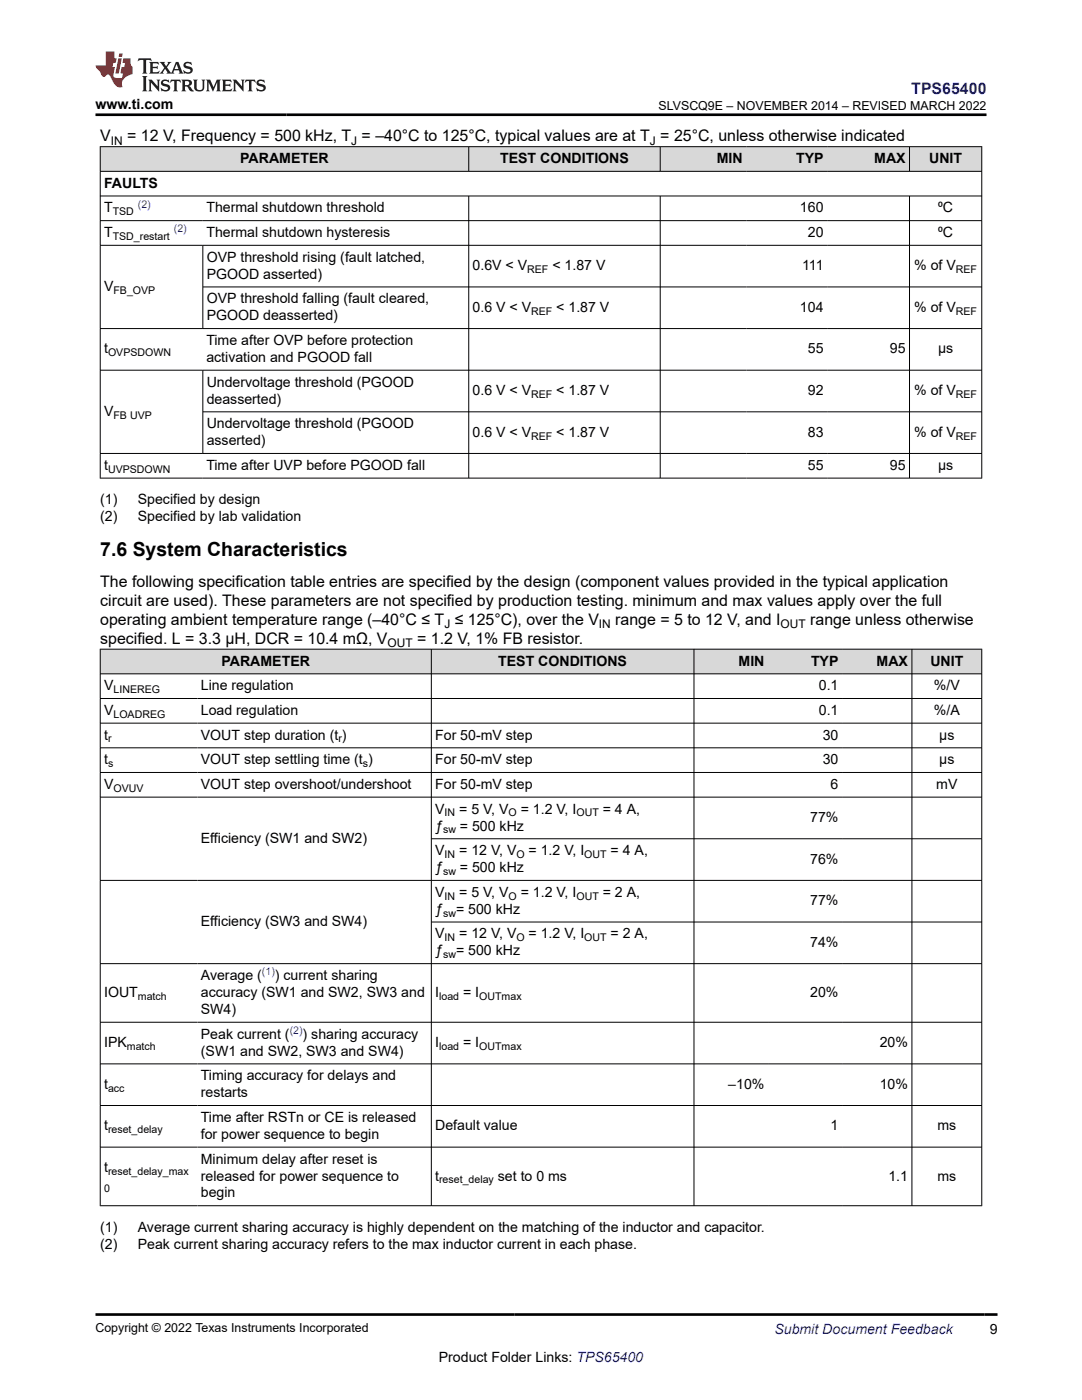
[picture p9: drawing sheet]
<svg xmlns="http://www.w3.org/2000/svg" width="216mm" height="279mm" viewBox="0 0 216 279" stroke-linecap="round" stroke-linejoin="round" font-family="sans-serif">
<defs><g id="words">
<text font-size="3.9" x="20" y="110.9">7.6 System Characteristics</text>
<text font-size="3.2" fill="#00f" x="181.8" y="18.7">TPS65400</text>
<g font-size="3.2">
<text x="20" y="28.2">V</text>
<text x="25.4" y="28.2">= 12 V, Frequency = 500 kHz, T = –40°C to 125°C, typical values are at T = 25°C, unless otherwise indicated</text>
<text x="20" y="117.1">The following specification table entries are specified by the design (component values provided in the typical application</text>
<text x="20" y="120.9">circuit are used). These parameters are not specified by production testing. minimum and max values apply over the full</text>
<text x="20" y="124.7">operating ambient temperature range (–40°C ≤ T ≤ 125°C), over the V</text>
<text x="122.8" y="124.7">range = 5 to 12 V, and I</text>
<text x="161.7" y="124.7">range unless otherwise</text>
<text x="20" y="128.5">specified. L = 3.3 µH, DCR = 10.4 mΩ, V</text>
<text x="83.2" y="128.5">= 1.2 V, 1% FB resistor.</text>
</g>
<g font-size="2.8">
<text x="19" y="21.8">www.ti.com</text>
<text x="47.9" y="32.5">PARAMETER</text>
<text x="99.8" y="32.5">TEST CONDITIONS</text>
<text x="143" y="32.5">MIN</text>
<text x="158.9" y="32.5">TYP</text>
<text x="174.4" y="32.5">MAX</text>
<text x="185.4" y="32.5">UNIT</text>
<text x="20.8" y="37.5">FAULTS</text>
<text x="20.8" y="42.4">T</text>
<text x="20.8" y="47.3">T</text>
<text x="41.2" y="42.4">Thermal shutdown threshold</text>
<text x="41.2" y="47.3">Thermal shutdown hysteresis</text>
<text x="159.6" y="42.4">160</text>
<text x="161.2" y="47.3">20</text>
<text x="187.2" y="42.4">⁰C</text>
<text x="187.2" y="47.3">⁰C</text>
<text x="41.2" y="52.2">OVP threshold rising (fault latched,</text>
<text x="94.3" y="53.9">0.6V &lt; V</text>
<text x="110.2" y="53.9">&lt; 1.87 V</text>
<text x="160.1" y="53.9">111</text>
<text x="182.4" y="53.9">% of V</text>
<text x="20.8" y="58.1">V</text>
<text x="41.2" y="55.6">PGOOD asserted)</text>
<text x="41.2" y="60.5">OVP threshold falling (fault cleared,</text>
<text x="41.2" y="63.9">PGOOD deasserted)</text>
<text x="94.3" y="62.2">0.6 V &lt; V</text>
<text x="111" y="62.2">&lt; 1.87 V</text>
<text x="159.6" y="62.2">104</text>
<text x="182.4" y="62.2">% of V</text>
<text x="20.8" y="70.5">t</text>
<text x="41.2" y="68.8">Time after OVP before protection</text>
<text x="161.2" y="70.5">55</text>
<text x="177.6" y="70.5">95</text>
<text x="187.2" y="70.5">µs</text>
<text x="41.2" y="72.2">activation and PGOOD fall</text>
<text x="41.2" y="77.2">Undervoltage threshold (PGOOD</text>
<text x="20.8" y="83">V</text>
<text x="41.2" y="80.5">deasserted)</text>
<text x="94.3" y="78.8">0.6 V &lt; V</text>
<text x="111" y="78.8">&lt; 1.87 V</text>
<text x="161.2" y="78.8">92</text>
<text x="182.4" y="78.8">% of V</text>
<text x="41.2" y="85.5">Undervoltage threshold (PGOOD</text>
<text x="41.2" y="88.8">asserted)</text>
<text x="94.3" y="87.2">0.6 V &lt; V</text>
<text x="111" y="87.2">&lt; 1.87 V</text>
<text x="161.2" y="87.2">83</text>
<text x="182.4" y="87.2">% of V</text>
<text x="20.8" y="93.8">t</text>
<text x="41.2" y="93.8">Time after UVP before PGOOD fall</text>
<text x="161.2" y="93.8">55</text>
<text x="177.6" y="93.8">95</text>
<text x="187.2" y="93.8">µs</text>
<text x="20" y="100.6">(1)</text>
<text x="27.5" y="100.6">Specified by design</text>
<text x="20" y="104">(2)</text>
<text x="27.5" y="104">Specified by lab validation</text>
<text x="20.8" y="137.8">V</text>
<text x="40.1" y="137.8">Line regulation</text>
<text x="44.2" y="132.8">PARAMETER</text>
<text x="99.4" y="132.8">TEST CONDITIONS</text>
<text x="147.4" y="132.8">MIN</text>
<text x="161.8" y="132.8">TYP</text>
<text x="163.4" y="137.8">0.1</text>
<text x="174.9" y="132.8">MAX</text>
<text x="185.6" y="132.8">UNIT</text>
<text x="186.3" y="137.8">%/V</text>
<text x="20.8" y="142.7">V</text>
<text x="40.1" y="142.7">Load regulation</text>
<text x="163.4" y="142.7">0.1</text>
<text x="186.3" y="142.7">%/A</text>
<text x="20.8" y="147.6">t</text>
<text x="40.1" y="147.6">VOUT step duration (t )</text>
<text x="86.8" y="147.6">For 50-mV step</text>
<text x="164.2" y="147.6">30</text>
<text x="187.4" y="147.6">µs</text>
<text x="20.8" y="152.5">t</text>
<text x="40.1" y="152.5">VOUT step settling time (t )</text>
<text x="86.8" y="152.5">For 50-mV step</text>
<text x="164.2" y="152.5">30</text>
<text x="187.4" y="152.5">µs</text>
<text x="20.8" y="157.4">V</text>
<text x="40.1" y="157.4">VOUT step overshoot/undershoot</text>
<text x="86.8" y="157.4">For 50-mV step</text>
<text x="165.7" y="157.4">6</text>
<text x="186.8" y="157.4">mV</text>
<text x="86.8" y="162.4">V</text>
<text x="86.8" y="165.7">ƒ</text>
<text x="91.6" y="162.4">= 5 V, V</text>
<text x="91.8" y="165.7">= 500 kHz</text>
<text x="103.9" y="162.4">= 1.2 V, I</text>
<text x="120.3" y="162.4">= 4 A,</text>
<text x="161.7" y="164.1">77%</text>
<text x="40.1" y="168.2">Efficiency (SW1 and SW2)</text>
<text x="86.8" y="170.7">V</text>
<text x="91.6" y="170.7">= 12 V, V</text>
<text x="105.5" y="170.7">= 1.2 V, I</text>
<text x="121.8" y="170.7">= 4 A,</text>
<text x="161.7" y="172.4">76%</text>
<text x="86.8" y="179">V</text>
<text x="86.8" y="174.1">ƒ</text>
<text x="91.6" y="179">= 5 V, V</text>
<text x="91.8" y="174.1">= 500 kHz</text>
<text x="103.9" y="179">= 1.2 V, I</text>
<text x="120.3" y="179">= 2 A,</text>
<text x="40.1" y="184.8">Efficiency (SW3 and SW4)</text>
<text x="86.8" y="182.4">ƒ</text>
<text x="91" y="182.4">= 500 kHz</text>
<text x="161.7" y="180.7">77%</text>
<text x="86.8" y="187.3">V</text>
<text x="86.8" y="190.7">ƒ</text>
<text x="91" y="190.7">= 500 kHz</text>
<text x="91.6" y="187.3">= 12 V, V</text>
<text x="105.5" y="187.3">= 1.2 V, I</text>
<text x="121.8" y="187.3">= 2 A,</text>
<text x="161.7" y="189">74%</text>
<text x="40.1" y="195.6">Average (</text>
<text x="54.9" y="195.6">) current sharing</text>
<text x="20.8" y="199">IOUT</text>
<text x="40.1" y="199">accuracy (SW1 and SW2, SW3 and</text>
<text x="40.1" y="202.4">SW4)</text>
<text x="86.8" y="199">I</text>
<text x="92.4" y="199">= I</text>
<text x="161.7" y="199">20%</text>
<text x="20.8" y="209">IPK</text>
<text x="40.1" y="207.3">Peak current (</text>
<text x="60.4" y="207.3">) sharing accuracy</text>
<text x="86.8" y="209">I</text>
<text x="92.4" y="209">= I</text>
<text x="175.5" y="209">20%</text>
<text x="40.1" y="215.6">Timing accuracy for delays and</text>
<text x="40.1" y="210.7">(SW1 and SW2, SW3 and SW4)</text>
<text x="20.8" y="217.3">t</text>
<text x="40.1" y="219">restarts</text>
<text x="145.3" y="217.3">–10%</text>
<text x="175.5" y="217.3">10%</text>
<text x="20.8" y="225.6">t</text>
<text x="40.1" y="223.9">Time after RSTn or CE is released</text>
<text x="40.1" y="227.3">for power sequence to begin</text>
<text x="86.8" y="225.6">Default value</text>
<text x="165.7" y="225.6">1</text>
<text x="187" y="225.6">ms</text>
<text x="20.8" y="233.9">t</text>
<text x="40.1" y="232.2">Minimum delay after reset is</text>
<text x="40.1" y="235.6">released for power sequence to</text>
<text x="40.1" y="239">begin</text>
<text x="86.8" y="235.6">t</text>
<text x="99.3" y="235.6">set to 0 ms</text>
<text x="177.3" y="235.6">1.1</text>
<text x="187" y="235.6">ms</text>
<text x="20" y="245.8">(1)</text>
<text x="27.5" y="245.8">Average current sharing accuracy is highly dependent on the matching of the inductor and capacitor.</text>
<text x="20" y="249.2">(2)</text>
<text x="27.5" y="249.2">Peak current sharing accuracy refers to the max inductor current in each phase.</text>
<text x="197.5" y="266.1">9</text>
<text x="87.6" y="271.7">Product Folder Links: TPS65400</text>
</g>
<text font-size="2.8" fill="#00f" x="154.5" y="266.2">Submit Document Feedback</text>
<g font-size="2.5">
<text x="131.4" y="21.9">SLVSCQ9E – NOVEMBER 2014 – REVISED MARCH 2022</text>
<text x="19" y="265.9">Copyright © 2022 Texas Instruments Incorporated</text>
</g>
<g font-size="2.4">
<text x="22.1" y="28.9">IN</text>
<text x="70.1" y="28.9">J</text>
<text x="129.7" y="28.9">J</text>
<text x="88.7" y="125.3">J</text>
<text x="119.5" y="125.3">IN</text>
<text x="155.8" y="125.3">OUT</text>
<text x="77.3" y="129.1">OUT</text>
</g>
<g font-size="2.1" fill="#00f">
<text x="27.5" y="41.4">(2)</text>
<text x="34.7" y="46.4">(2)</text>
<text x="52.3" y="194.6">(1)</text>
<text x="57.8" y="206.3">(2)</text>
</g>
<g font-size="2.1">
<text x="22.5" y="43">TSD</text>
<text x="22.5" y="47.9">TSD_restart</text>
<text x="22.6" y="58.6">FB_OVP</text>
<text x="105.2" y="54.5">REF</text>
<text x="190.7" y="54.5">REF</text>
<text x="106" y="62.8">REF</text>
<text x="190.7" y="62.8">REF</text>
<text x="21.6" y="71.1">OVPSDOWN</text>
<text x="22.6" y="83.6">FB UVP</text>
<text x="106" y="79.4">REF</text>
<text x="190.7" y="79.4">REF</text>
<text x="106" y="87.7">REF</text>
<text x="190.7" y="87.7">REF</text>
<text x="21.6" y="94.3">UVPSDOWN</text>
<text x="22.6" y="138.3">LINEREG</text>
<text x="22.6" y="143.2">LOADREG</text>
<text x="21.6" y="148.2">r</text>
<text x="67.5" y="148.2">r</text>
<text x="21.6" y="153.1">s</text>
<text x="72.4" y="153.1">s</text>
<text x="22.6" y="158">OVUV</text>
<text x="88.4" y="166.3">sw</text>
<text x="88.7" y="162.9">IN</text>
<text x="101.5" y="162.9">O</text>
<text x="115" y="162.9">OUT</text>
<text x="88.7" y="171.2">IN</text>
<text x="103" y="171.2">O</text>
<text x="116.6" y="171.2">OUT</text>
<text x="88.4" y="174.6">sw</text>
<text x="88.7" y="179.5">IN</text>
<text x="101.5" y="179.5">O</text>
<text x="115" y="179.5">OUT</text>
<text x="88.4" y="182.9">sw</text>
<text x="88.4" y="191.2">sw</text>
<text x="88.7" y="187.8">IN</text>
<text x="103" y="187.8">O</text>
<text x="116.6" y="187.8">OUT</text>
<text x="27.5" y="199.5">match</text>
<text x="87.6" y="199.5">load</text>
<text x="95.6" y="199.5">OUTmax</text>
<text x="25.3" y="209.5">match</text>
<text x="87.6" y="209.5">load</text>
<text x="95.6" y="209.5">OUTmax</text>
<text x="21.6" y="217.9">acc</text>
<text x="21.6" y="226.2">reset_delay</text>
<text x="20.8" y="237.9">0</text>
<text x="21.6" y="234.5">reset_delay_max</text>
<text x="87.6" y="236.2">reset_delay</text>
</g>
</g></defs>
<g fill="#d8d8d8">
<path d="M20 29.3h175.9v4.9h-175.9z" fill-rule="evenodd"/>
<path d="M20.1 29.3h73.4v4.8h-73.4z" fill-rule="evenodd"/>
<path d="M93.6 29.3h38.1v4.8h-38.1z" fill-rule="evenodd"/>
<path d="M131.8 29.3h17.1v4.8h-17.1z" fill-rule="evenodd"/>
<path d="M148.9 29.3h16.1v4.8h-16.1z" fill-rule="evenodd"/>
<path d="M165 29.3h16.4v4.8h-16.4z" fill-rule="evenodd"/>
<path d="M181.5 29.3h14.3v4.8h-14.3z" fill-rule="evenodd"/>
</g>
<g fill="none" stroke="#000" stroke-width=".2">
<path d="M19.9 29.3h176.1M19.9 34.2h176.1M19.9 39.1h176.1M20 29.2v66.3M93.5 29.2v5.1M93.5 39.1v56.4M131.7 29.2v5.1M131.7 39.1v56.4M181.5 29.2v5.1M181.5 39.1v56.4M195.9 29.2v66.3M19.9 44h176.1"/>
<path d="M19.9 49h176.1M40.5 49v16.6M40.5 57.3h155.5M19.9 73.9h176.1M40.5 73.9v16.7M196 65.6h-176.1M19.9 95.4h176.1M40.5 82.2h155.5M196 90.5h-176.1"/>
</g>
<g fill="#d8d8d8">
<path d="M20 129.6h175.9v4.9h-175.9z" fill-rule="evenodd"/>
<path d="M20.1 129.6h65.9v4.8h-65.9z" fill-rule="evenodd"/>
<path d="M86.1 129.6h52.3v4.8h-52.3z" fill-rule="evenodd"/>
<path d="M138.5 129.6h14.7v4.8h-14.7z" fill-rule="evenodd"/>
<path d="M153.2 129.6h14.8v4.8h-14.8z" fill-rule="evenodd"/>
<path d="M168 129.6h13.9v4.8h-13.9z" fill-rule="evenodd"/>
<path d="M182 129.6h13.8v4.8h-13.8z" fill-rule="evenodd"/>
</g>
<g fill="none" stroke="#000" stroke-width=".2">
<path d="M19.9 129.6h176.1M19.9 134.5h176.1M19.9 139.4h176.1M20 129.5v111.2M86.1 129.5v111.2M138.5 129.5v111.2M182 129.5v111.2M195.9 129.5v111.2M19.9 144.3h176.1M19.9 149.2h176.1M19.9 154.2h176.1M19.9 159.1h176.1"/>
<path d="M86.1 167.4h109.9M196 175.7h-176.1M19.9 192.3h176.1M86.1 184h109.9M19.9 204h176.1M19.9 212.3h176.1M19.9 220.6h176.1M19.9 228.9h176.1M19.9 240.6h176.1"/>
</g>
<path d="M27.7 11.6l-.2 .6 .5-.2h.6v.1v2.2l-.2 .4h1l-.2-.4v-2.2v-.1h.5l.5 .2-.1-.6zM29.8 12.4l.2 .3v1.6l-.2 .4h1.9l.1-.6a1.08 1.08 0 0 1-1.3 .2v-.7h.6l.4 .2v-.7l-.4 .2h-.6v-.5l.2-.2a1 1 0 0 1 1 .3l-.1-.5zM31.8 12.4l1 1.1-1 1.2h.9l-.2-.2 .4-.8 .5 .8-.2 .2h1.6l-.2-.2 .1-.5h1l.1 .5-.1 .2h.9l-.2-.4-.8-1.9h-.5l-1 2.1-.8-1.1 .9-1h-.8l.2 .2-.5 .6-.3-.6 .1-.2zM35.2 12.8l.4 1h-.8zM36.8 12.5a.65 .65 0 0 0-.2 .7 .65 .65 0 0 0 .6 .5l.7 .1 .1 .3a.79 .79 0 0 1-.7 .4 .79 .79 0 0 1-.7-.5l.1 .7 .2-.1a.93 .93 0 0 0 1.1 0 .93 .93 0 0 0 .4-.9 1.46 1.46 0 0 0-1.2-.6l-.1-.3a1.09 1.09 0 0 1 1.2 .2l-.2-.6-.1 .1-.6-.2zM28.4 15.2l.2 .4v2.2l-.2 .4h1l-.2-.4v-2.2l.2-.4zM29.6 15.9l.2 .4v1.5l-.2 .4h.8l-.3-.4v-1.3l1.7 1.8v-2l.2-.4h-.8l.2 .2 .1 1.1-1.2-1.3zM32.3 16a.65 .65 0 0 0-.2 .8 .65 .65 0 0 0 .7 .4l.6 .2 .1 .2a.79 .79 0 0 1-.7 .4 .79 .79 0 0 1-.7-.5l.1 .7 .2-.1a.93 .93 0 0 0 1.1 .1 .93 .93 0 0 0 .4-1 1.46 1.46 0 0 0-1.2-.5l-.1-.4a1.09 1.09 0 0 1 1.2 .2l-.2-.6-.1 .1-.6-.1zM34.1 15.9l-.1 .6a.63 .63 0 0 1 .7-.3l.1 1.6-.3 .4h1l-.2-.4v-1.6a.66 .66 0 0 1 .8 .3l-.1-.6zM36.2 15.9l.2 .4v1.5l-.2 .4h.9l-.2-.2v-.7h.5l.1 .2a.79 .79 0 0 0 1.2 .6l-1-.9a.61 .61 0 0 0 .6-.6 .61 .61 0 0 0-.5-.7zM36.9 16.2h.2a.47 .47 0 0 1 .5 .1 .47 .47 0 0 1 .1 .5l-.2 .1-.6 .1zM38.5 15.9l.2 .2a2.27 2.27 0 0 0 .4 2 1.04 1.04 0 0 0 1.7-.7v-1.3l.2-.2h-.8l.2 .4v1.1a.6 .6 0 0 1-.6 .6 .6 .6 0 0 1-.6-.6v-1.1l.3-.4zM41.1 15.9l.2 .4v1.5l-.2 .4h.7l-.2-.4v-1.4l.9 1.9 .8-1.9v1.4l-.2 .4h1l-.3-.4v-1.5l.3-.4h-.8l-.7 1.5-.7-1.5zM44.3 15.9l.2 .4v1.5l-.2 .4h1.9l.1-.6a1.09 1.09 0 0 1-1.3 .2v-.7h.6l.4 .2v-.6l-.4 .2h-.6v-.6l.2-.1a1.01 1.01 0 0 1 1 .3l-.1-.6zM46.4 15.9l.3 .4v1.5l-.3 .4h.8l-.2-.4v-1.3l1.6 1.8v-2l.2-.4h-.7l.2 .2v1.1l-1.2-1.3zM49 15.9l-.1 .6a.63 .63 0 0 1 .8-.3v1.6l-.3 .4h1l-.2-.4v-1.6a.66 .66 0 0 1 .8 .3l-.1-.6zM51.4 16a.65 .65 0 0 0-.2 .8 .65 .65 0 0 0 .6 .4l.6 .2 .2 .2a.79 .79 0 0 1-.8 .4 .79 .79 0 0 1-.6-.5l.1 .7 .2-.1a.93 .93 0 0 0 1 .1 .93 .93 0 0 0 .5-1 1.46 1.46 0 0 0-1.3-.5l-.1-.4a1.09 1.09 0 0 1 1.3 .2l-.2-.6-.2 .1-.5-.1z" fill="#231f20"/>
<path d="M21.1 10.3v2.7h-2.1l.1 .4 .9 1a.95 .95 0 0 0 .9 .9 .59 .59 0 0 1 .6-.4 .59 .59 0 0 1 .5 .3l.4 .8a1.59 1.59 0 0 0 2.1 1.4 1.61 1.61 0 0 1 1-2.3l1-.3-.1-1.5a1.59 1.59 0 0 1-.4-1.7h-1.4l-.2 .9h.5l-.1 .9h-.5l-.2 .9v.3l.4 .1-.2 .9h-.6a.73 .73 0 0 1-1.1-.7l.3-1.5h-.5l.2-.9h.5l.2-.9h-.5v-1.3zM23.6 11.6l-.6 3.1h.7l.6-3.1zM23.8 10.7l-.1 .6h.7l.1-.6z" fill="#ed1c24"/>
<path d="M19 22.9h177.8M19.1 262.3h179.9" fill="none" stroke="#000" stroke-width=".53"/>
<use href="#words"/>
</svg>
